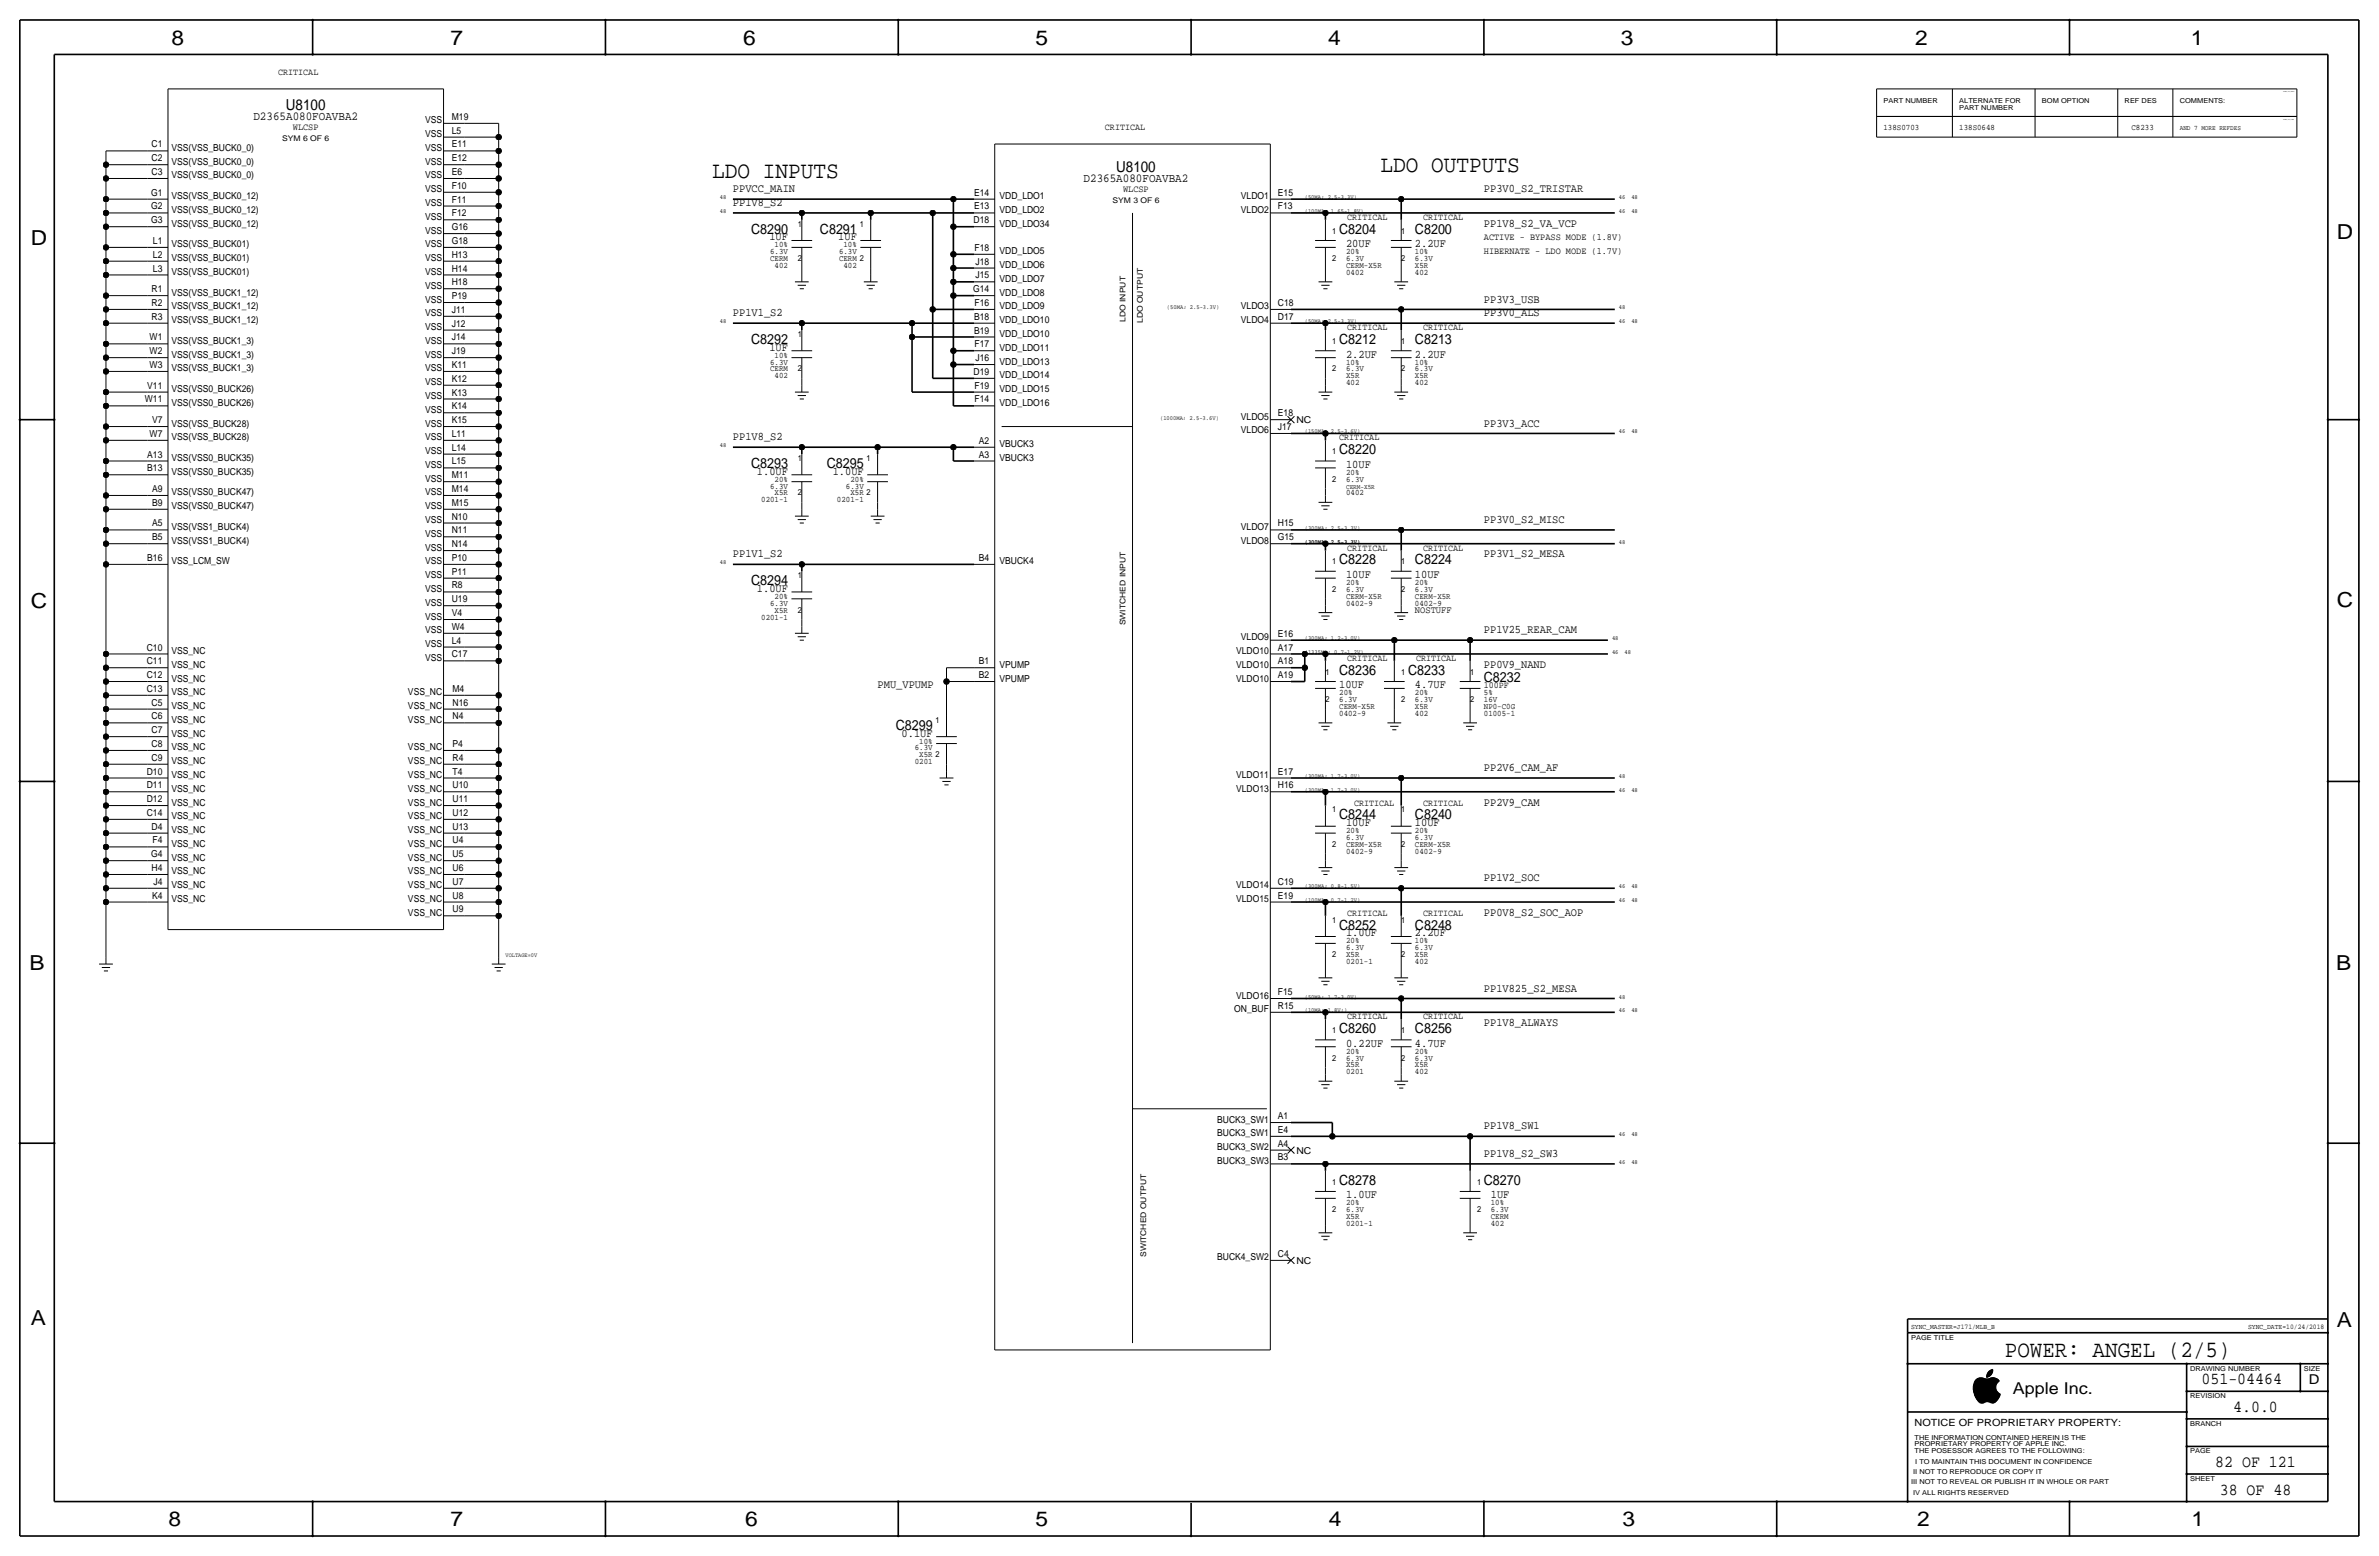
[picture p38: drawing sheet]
<svg xmlns="http://www.w3.org/2000/svg" width="877mm" height="574mm" viewBox="0 0 877 574" stroke-linecap="round" stroke-linejoin="round" font-family="sans-serif">
<defs><g id="words">
<g font-size="8.7">
<text x="262.6" y="65.8">LDO INPUTS</text>
<text x="509" y="63.2">LDO OUTPUTS</text>
</g>
<text font-size="8.6" x="739.1" y="500.1">POWER: ANGEL (2/5)</text>
<g font-size="7.6">
<text x="63.2" y="16.5">8</text>
<text x="166.1" y="16.5">7</text>
<text x="274" y="16.5">6</text>
<text x="381.7" y="16.5">5</text>
<text x="489.7" y="16.5">4</text>
<text x="597.6" y="16.5">3</text>
<text x="706.1" y="16.5">2</text>
<text x="807.7" y="16.5">1</text>
<text x="861.5" y="88.1">D</text>
<text x="11.4" y="90.4">D</text>
<text x="11.4" y="224.3">C</text>
<text x="861.5" y="223.8">C</text>
<text x="10.9" y="357.6">B</text>
<text x="861.3" y="357.4">B</text>
<text x="11.4" y="488.4">A</text>
<text x="861.5" y="489.2">A</text>
<text x="62.2" y="562.6">8</text>
<text x="166.1" y="562.6">7</text>
<text x="274.8" y="562.6">6</text>
<text x="381.7" y="562.6">5</text>
<text x="489.9" y="562.6">4</text>
<text x="598.1" y="562.6">3</text>
<text x="706.8" y="562.6">2</text>
<text x="807.9" y="562.6">1</text>
</g>
<g font-size="6.2">
<text x="811.6" y="510.3">051-04464</text>
<text x="823.3" y="520.4">4.0.0</text>
<text x="816.7" y="540.8">82 OF 121</text>
<text x="818.3" y="550.9">38 OF 48</text>
</g>
<text font-size="6" x="742.1" y="513.9">Apple Inc.</text>
<g font-size="5.6">
<text x="105.4" y="40.4">U8100</text>
<text x="411.5" y="63.2">U8100</text>
</g>
<g font-size="5.2">
<text x="276.9" y="86.1">C8290</text>
<text x="302.3" y="86.1">C8291</text>
<text x="493.7" y="86.1">C8204</text>
<text x="521.7" y="86.1">C8200</text>
<text x="276.9" y="126.7">C8292</text>
<text x="493.7" y="126.7">C8212</text>
<text x="521.7" y="126.7">C8213</text>
<text x="493.7" y="167.4">C8220</text>
<text x="276.9" y="172.5">C8293</text>
<text x="304.8" y="172.5">C8295</text>
<text x="493.7" y="208">C8228</text>
<text x="521.7" y="208">C8224</text>
<text x="276.9" y="215.6">C8294</text>
<text x="493.7" y="248.7">C8236</text>
<text x="519.1" y="248.7">C8233</text>
<text x="547.1" y="251.2">C8232</text>
<text x="330.2" y="269">C8299</text>
<text x="493.7" y="302">C8244</text>
<text x="521.7" y="302">C8240</text>
<text x="493.7" y="342.6">C8252</text>
<text x="521.7" y="342.6">C8248</text>
<text x="493.7" y="380.7">C8260</text>
<text x="521.7" y="380.7">C8256</text>
<text x="493.7" y="436.6">C8278</text>
<text x="547.1" y="436.6">C8270</text>
</g>
<text font-size="5" x="851.2" y="510.3">D</text>
<g font-size="4.5">
<text x="93.4" y="44.2">D2365A080FOAVBA2</text>
<text x="399.5" y="67.1">D2365A080FOAVBA2</text>
</g>
<g font-size="4.3">
<text x="270.2" y="70.9">PPVCC_MAIN</text>
<text x="547.1" y="70.9">PP3V0_S2_TRISTAR</text>
<text x="270.2" y="75.9">PP1V8_S2</text>
<text x="547.1" y="83.6">PP1V8_S2_VA_VCP</text>
<text x="283.6" y="88.6">1UF</text>
<text x="309" y="88.6">1UF</text>
<text x="496.3" y="91.2">20UF</text>
<text x="521.7" y="91.2">2.2UF</text>
<text x="547.1" y="111.5">PP3V3_USB</text>
<text x="270.2" y="116.6">PP1V1_S2</text>
<text x="547.1" y="116.6">PP3V0_ALS</text>
<text x="283.6" y="129.3">1UF</text>
<text x="496.3" y="131.8">2.2UF</text>
<text x="521.7" y="131.8">2.2UF</text>
<text x="547.1" y="157.2">PP3V3_ACC</text>
<text x="270.2" y="162.3">PP1V8_S2</text>
<text x="496.3" y="172.5">10UF</text>
<text x="279.1" y="175">1.0UF</text>
<text x="307" y="175">1.0UF</text>
<text x="547.1" y="192.8">PP3V0_S2_MISC</text>
<text x="270.2" y="205.5">PP1V1_S2</text>
<text x="547.1" y="205.5">PP3V1_S2_MESA</text>
<text x="496.3" y="213.1">10UF</text>
<text x="521.7" y="213.1">10UF</text>
<text x="279.1" y="218.2">1.0UF</text>
<text x="547.1" y="233.4">PP1V25_REAR_CAM</text>
<text x="547.1" y="246.1">PP0V9_NAND</text>
<text x="323.5" y="253.7">PMU_VPUMP</text>
<text x="493.7" y="253.7">10UF</text>
<text x="521.7" y="253.7">4.7UF</text>
<text x="332.4" y="271.5">0.1UF</text>
<text x="547.1" y="284.2">PP2V6_CAM_AF</text>
<text x="547.1" y="296.9">PP2V9_CAM</text>
<text x="496.3" y="304.5">10UF</text>
<text x="521.7" y="304.5">10UF</text>
<text x="547.1" y="324.9">PP1V2_SOC</text>
<text x="547.1" y="337.6">PP0V8_S2_SOC_AOP</text>
<text x="496.3" y="345.2">1.0UF</text>
<text x="521.7" y="345.2">2.2UF</text>
<text x="547.1" y="365.5">PP1V825_S2_MESA</text>
<text x="547.1" y="378.2">PP1V8_ALWAYS</text>
<text x="496.3" y="385.8">0.22UF</text>
<text x="521.7" y="385.8">4.7UF</text>
<text x="547.1" y="416.3">PP1V8_SW1</text>
<text x="547.1" y="426.5">PP1V8_S2_SW3</text>
<text x="496.3" y="441.7">1.0UF</text>
<text x="549.6" y="441.7">1UF</text>
</g>
<text font-size="3.7" x="705.8" y="525.5">NOTICE OF PROPRIETARY PROPERTY:</text>
<text font-size="3.6" x="521.7" y="225.8">NOSTUFF</text>
<g font-size="3.5">
<text x="102.6" y="27.7">CRITICAL</text>
<text x="156.7" y="45.5">VSS</text>
<text x="166.6" y="44.2">M19</text>
<text x="108" y="48">WLCSP</text>
<text x="156.7" y="50.5">VSS</text>
<text x="166.6" y="49.3">L5</text>
<text x="407.4" y="48">CRITICAL</text>
<text x="55.9" y="59.4">C2</text>
<text x="55.9" y="54.4">C1</text>
<text x="63.2" y="55.6">VSS(VSS_BUCK0_0)</text>
<text x="156.7" y="55.6">VSS</text>
<text x="166.6" y="59.4">E12</text>
<text x="166.6" y="54.4">E11</text>
<text x="55.9" y="64.5">C3</text>
<text x="63.2" y="60.7">VSS(VSS_BUCK0_0)</text>
<text x="63.2" y="65.8">VSS(VSS_BUCK0_0)</text>
<text x="156.7" y="65.8">VSS</text>
<text x="156.7" y="60.7">VSS</text>
<text x="166.6" y="64.5">E6</text>
<text x="156.7" y="70.9">VSS</text>
<text x="166.6" y="69.6">F10</text>
<text x="414.1" y="70.9">WLCSP</text>
<text x="55.7" y="77.2">G2</text>
<text x="55.7" y="72.1">G1</text>
<text x="63.2" y="73.4">VSS(VSS_BUCK0_12)</text>
<text x="156.7" y="75.9">VSS</text>
<text x="166.6" y="74.7">F11</text>
<text x="359.1" y="77.2">E13</text>
<text x="359.1" y="72.1">E14</text>
<text x="368.5" y="73.4">VDD_LDO1</text>
<text x="457.5" y="73.4">VLDO1</text>
<text x="471.1" y="77.2">F13</text>
<text x="471.1" y="72.1">E15</text>
<text x="55.7" y="82.3">G3</text>
<text x="63.2" y="78.5">VSS(VSS_BUCK0_12)</text>
<text x="63.2" y="83.6">VSS(VSS_BUCK0_12)</text>
<text x="156.7" y="81">VSS</text>
<text x="166.6" y="79.8">F12</text>
<text x="358.9" y="82.3">D18</text>
<text x="368.5" y="83.6">VDD_LDO34</text>
<text x="368.5" y="78.5">VDD_LDO2</text>
<text x="457.5" y="78.5">VLDO2</text>
<text x="496.7" y="81">CRITICAL</text>
<text x="524.6" y="81">CRITICAL</text>
<text x="56.4" y="89.9">L1</text>
<text x="156.7" y="86.1">VSS</text>
<text x="166.6" y="89.9">G18</text>
<text x="166.6" y="84.8">G16</text>
<text x="547.1" y="88.6">ACTIVE - BYPASS MODE (1.8V)</text>
<text x="56.4" y="95">L2</text>
<text x="63.2" y="91.2">VSS(VSS_BUCK01)</text>
<text x="156.7" y="91.2">VSS</text>
<text x="166.6" y="95">H13</text>
<text x="359.3" y="92.5">F18</text>
<text x="368.5" y="93.7">VDD_LDO5</text>
<text x="547.1" y="93.7">HIBERNATE - LDO MODE (1.7V)</text>
<text x="56.4" y="100.1">L3</text>
<text x="63.2" y="101.3">VSS(VSS_BUCK01)</text>
<text x="63.2" y="96.3">VSS(VSS_BUCK01)</text>
<text x="156.7" y="101.3">VSS</text>
<text x="156.7" y="96.3">VSS</text>
<text x="166.6" y="100.1">H14</text>
<text x="359.6" y="97.5">J18</text>
<text x="368.5" y="98.8">VDD_LDO6</text>
<text x="55.9" y="107.7">R1</text>
<text x="156.7" y="106.4">VSS</text>
<text x="166.6" y="105.2">H18</text>
<text x="358.7" y="107.7">G14</text>
<text x="359.6" y="102.6">J15</text>
<text x="368.5" y="103.9">VDD_LDO7</text>
<text x="55.9" y="112.8">R2</text>
<text x="63.2" y="109">VSS(VSS_BUCK1_12)</text>
<text x="156.7" y="111.5">VSS</text>
<text x="166.6" y="110.2">P19</text>
<text x="359.3" y="112.8">F16</text>
<text x="368.5" y="109">VDD_LDO8</text>
<text x="471.1" y="112.8">C18</text>
<text x="55.9" y="117.9">R3</text>
<text x="63.2" y="119.1">VSS(VSS_BUCK1_12)</text>
<text x="63.2" y="114">VSS(VSS_BUCK1_12)</text>
<text x="156.7" y="116.6">VSS</text>
<text x="166.6" y="115.3">J11</text>
<text x="359.1" y="117.9">B18</text>
<text x="368.5" y="119.1">VDD_LDO10</text>
<text x="368.5" y="114">VDD_LDO9</text>
<text x="457.5" y="119.1">VLDO4</text>
<text x="457.5" y="114">VLDO3</text>
<text x="471.1" y="117.9">D17</text>
<text x="55.2" y="125.5">W1</text>
<text x="156.7" y="121.7">VSS</text>
<text x="166.6" y="125.5">J14</text>
<text x="166.6" y="120.4">J12</text>
<text x="359.1" y="122.9">B19</text>
<text x="368.5" y="124.2">VDD_LDO10</text>
<text x="496.7" y="121.7">CRITICAL</text>
<text x="524.6" y="121.7">CRITICAL</text>
<text x="55.2" y="130.6">W2</text>
<text x="63.2" y="131.8">VSS(VSS_BUCK1_3)</text>
<text x="63.2" y="126.7">VSS(VSS_BUCK1_3)</text>
<text x="156.7" y="126.7">VSS</text>
<text x="156.7" y="131.8">VSS</text>
<text x="166.6" y="130.6">J19</text>
<text x="359.3" y="128">F17</text>
<text x="368.5" y="129.3">VDD_LDO11</text>
<text x="55.2" y="135.6">W3</text>
<text x="63.2" y="136.9">VSS(VSS_BUCK1_3)</text>
<text x="156.7" y="136.9">VSS</text>
<text x="166.6" y="135.6">K11</text>
<text x="359.6" y="133.1">J16</text>
<text x="368.5" y="134.4">VDD_LDO13</text>
<text x="54.3" y="143.3">V11</text>
<text x="156.7" y="142">VSS</text>
<text x="166.6" y="140.7">K12</text>
<text x="358.9" y="138.2">D19</text>
<text x="359.3" y="143.3">F19</text>
<text x="368.5" y="139.4">VDD_LDO14</text>
<text x="53.4" y="148.3">W11</text>
<text x="63.2" y="149.6">VSS(VSS0_BUCK26)</text>
<text x="63.2" y="144.5">VSS(VSS0_BUCK26)</text>
<text x="156.7" y="147.1">VSS</text>
<text x="166.6" y="145.8">K13</text>
<text x="359.3" y="148.3">F14</text>
<text x="368.5" y="149.6">VDD_LDO16</text>
<text x="368.5" y="144.5">VDD_LDO15</text>
<text x="56" y="156">V7</text>
<text x="156.7" y="152.1">VSS</text>
<text x="166.6" y="156">K15</text>
<text x="166.6" y="150.9">K14</text>
<text x="457.5" y="154.7">VLDO5</text>
<text x="471.1" y="153.4">E18</text>
<text x="478" y="156">NC</text>
<text x="55.2" y="161">W7</text>
<text x="63.2" y="157.2">VSS(VSS_BUCK28)</text>
<text x="156.7" y="157.2">VSS</text>
<text x="166.6" y="161">L11</text>
<text x="457.5" y="159.8">VLDO6</text>
<text x="471.1" y="158.5">J17</text>
<text x="63.2" y="162.3">VSS(VSS_BUCK28)</text>
<text x="156.7" y="167.4">VSS</text>
<text x="156.7" y="162.3">VSS</text>
<text x="166.6" y="166.1">L14</text>
<text x="360.8" y="163.6">A2</text>
<text x="368.5" y="164.8">VBUCK3</text>
<text x="493.7" y="162.3">CRITICAL</text>
<text x="54.3" y="173.7">B13</text>
<text x="54.3" y="168.7">A13</text>
<text x="63.2" y="169.9">VSS(VSS0_BUCK35)</text>
<text x="156.7" y="172.5">VSS</text>
<text x="166.6" y="171.2">L15</text>
<text x="360.8" y="168.7">A3</text>
<text x="368.5" y="169.9">VBUCK3</text>
<text x="63.2" y="175">VSS(VSS0_BUCK35)</text>
<text x="156.7" y="177.5">VSS</text>
<text x="166.6" y="176.3">M11</text>
<text x="56" y="181.4">A9</text>
<text x="63.2" y="182.6">VSS(VSS0_BUCK47)</text>
<text x="156.7" y="182.6">VSS</text>
<text x="166.6" y="181.4">M14</text>
<text x="56" y="186.4">B9</text>
<text x="63.2" y="187.7">VSS(VSS0_BUCK47)</text>
<text x="156.7" y="187.7">VSS</text>
<text x="166.6" y="191.5">N10</text>
<text x="166.6" y="186.4">M15</text>
<text x="56" y="194.1">A5</text>
<text x="63.2" y="195.3">VSS(VSS1_BUCK4)</text>
<text x="156.7" y="197.9">VSS</text>
<text x="156.7" y="192.8">VSS</text>
<text x="166.6" y="196.6">N11</text>
<text x="457.5" y="195.3">VLDO7</text>
<text x="471.1" y="194.1">H15</text>
<text x="56" y="199.1">B5</text>
<text x="63.2" y="200.4">VSS(VSS1_BUCK4)</text>
<text x="156.7" y="202.9">VSS</text>
<text x="166.6" y="201.7">N14</text>
<text x="457.5" y="200.4">VLDO8</text>
<text x="471.1" y="199.1">G15</text>
<text x="496.7" y="202.9">CRITICAL</text>
<text x="524.6" y="202.9">CRITICAL</text>
<text x="54.3" y="206.8">B16</text>
<text x="63.2" y="208">VSS_LCM_SW</text>
<text x="156.7" y="208">VSS</text>
<text x="166.6" y="206.8">P10</text>
<text x="360.8" y="206.8">B4</text>
<text x="368.5" y="208">VBUCK4</text>
<text x="156.7" y="213.1">VSS</text>
<text x="166.6" y="211.8">P11</text>
<text x="156.7" y="218.2">VSS</text>
<text x="166.6" y="222">U19</text>
<text x="166.6" y="216.9">R8</text>
<text x="156.7" y="223.3">VSS</text>
<text x="166.6" y="227.1">V4</text>
<text x="156.7" y="233.4">VSS</text>
<text x="156.7" y="228.3">VSS</text>
<text x="166.6" y="232.2">W4</text>
<text x="54.1" y="239.8">C10</text>
<text x="156.7" y="238.5">VSS</text>
<text x="166.6" y="237.2">L4</text>
<text x="457.5" y="236">VLDO9</text>
<text x="471.1" y="239.8">A17</text>
<text x="471.1" y="234.7">E16</text>
<text x="54.1" y="244.9">C11</text>
<text x="63.2" y="241">VSS_NC</text>
<text x="156.7" y="243.6">VSS</text>
<text x="166.6" y="242.3">C17</text>
<text x="360.8" y="244.9">B1</text>
<text x="455.7" y="241">VLDO10</text>
<text x="471.1" y="244.9">A18</text>
<text x="496.7" y="243.6">CRITICAL</text>
<text x="522.1" y="243.6">CRITICAL</text>
<text x="54.1" y="249.9">C12</text>
<text x="63.2" y="246.1">VSS_NC</text>
<text x="63.2" y="251.2">VSS_NC</text>
<text x="360.8" y="249.9">B2</text>
<text x="368.5" y="246.1">VPUMP</text>
<text x="368.5" y="251.2">VPUMP</text>
<text x="455.7" y="251.2">VLDO10</text>
<text x="455.7" y="246.1">VLDO10</text>
<text x="471.1" y="249.9">A19</text>
<text x="54.1" y="255">C13</text>
<text x="63.2" y="256.3">VSS_NC</text>
<text x="150.4" y="256.3">VSS_NC</text>
<text x="166.8" y="255">M4</text>
<text x="547.1" y="253.7">100PF</text>
<text x="55.9" y="260.1">C5</text>
<text x="63.2" y="261.4">VSS_NC</text>
<text x="150.4" y="261.4">VSS_NC</text>
<text x="166.8" y="260.1">N16</text>
<text x="55.9" y="265.2">C6</text>
<text x="63.2" y="266.4">VSS_NC</text>
<text x="150.4" y="266.4">VSS_NC</text>
<text x="166.8" y="265.2">N4</text>
<text x="55.9" y="275.3">C8</text>
<text x="55.9" y="270.3">C7</text>
<text x="63.2" y="271.5">VSS_NC</text>
<text x="166.8" y="275.3">P4</text>
<text x="55.9" y="280.4">C9</text>
<text x="63.2" y="281.7">VSS_NC</text>
<text x="63.2" y="276.6">VSS_NC</text>
<text x="150.4" y="281.7">VSS_NC</text>
<text x="150.4" y="276.6">VSS_NC</text>
<text x="166.8" y="280.4">R4</text>
<text x="54.1" y="285.5">D10</text>
<text x="63.2" y="286.8">VSS_NC</text>
<text x="150.4" y="286.8">VSS_NC</text>
<text x="166.8" y="285.5">T4</text>
<text x="455.7" y="286.8">VLDO11</text>
<text x="471.1" y="285.5">E17</text>
<text x="54.1" y="290.6">D11</text>
<text x="63.2" y="291.8">VSS_NC</text>
<text x="150.4" y="291.8">VSS_NC</text>
<text x="166.8" y="290.6">U10</text>
<text x="455.7" y="291.8">VLDO13</text>
<text x="471.1" y="290.6">H16</text>
<text x="54.1" y="295.7">D12</text>
<text x="63.2" y="296.9">VSS_NC</text>
<text x="150.4" y="296.9">VSS_NC</text>
<text x="166.8" y="295.7">U11</text>
<text x="499.2" y="296.9">CRITICAL</text>
<text x="524.6" y="296.9">CRITICAL</text>
<text x="54.1" y="300.7">C14</text>
<text x="55.9" y="305.8">D4</text>
<text x="63.2" y="302">VSS_NC</text>
<text x="150.4" y="302">VSS_NC</text>
<text x="166.8" y="305.8">U13</text>
<text x="166.8" y="300.7">U12</text>
<text x="56.2" y="310.9">F4</text>
<text x="63.2" y="307.1">VSS_NC</text>
<text x="150.4" y="307.1">VSS_NC</text>
<text x="166.8" y="310.9">U4</text>
<text x="55.7" y="316">G4</text>
<text x="63.2" y="312.2">VSS_NC</text>
<text x="63.2" y="317.2">VSS_NC</text>
<text x="150.4" y="317.2">VSS_NC</text>
<text x="150.4" y="312.2">VSS_NC</text>
<text x="166.8" y="316">U5</text>
<text x="55.9" y="321.1">H4</text>
<text x="63.2" y="322.3">VSS_NC</text>
<text x="150.4" y="322.3">VSS_NC</text>
<text x="166.8" y="321.1">U6</text>
<text x="56.6" y="326.1">J4</text>
<text x="63.2" y="327.4">VSS_NC</text>
<text x="150.4" y="327.4">VSS_NC</text>
<text x="166.8" y="326.1">U7</text>
<text x="455.7" y="327.4">VLDO14</text>
<text x="471.1" y="326.1">C19</text>
<text x="56" y="331.2">K4</text>
<text x="63.2" y="332.5">VSS_NC</text>
<text x="150.4" y="332.5">VSS_NC</text>
<text x="166.8" y="331.2">U8</text>
<text x="455.7" y="332.5">VLDO15</text>
<text x="471.1" y="331.2">E19</text>
<text x="150.4" y="337.6">VSS_NC</text>
<text x="166.8" y="336.3">U9</text>
<text x="496.7" y="337.6">CRITICAL</text>
<text x="524.6" y="337.6">CRITICAL</text>
<text x="455.7" y="368">VLDO16</text>
<text x="471.1" y="366.8">F15</text>
<text x="471.1" y="371.9">R15</text>
<text x="455" y="373.1">ON_BUF</text>
<text x="496.7" y="375.7">CRITICAL</text>
<text x="524.6" y="375.7">CRITICAL</text>
<text x="448.7" y="413.8">BUCK3_SW1</text>
<text x="471.1" y="412.5">A1</text>
<text x="448.7" y="418.8">BUCK3_SW1</text>
<text x="471.1" y="417.6">E4</text>
<text x="448.7" y="423.9">BUCK3_SW2</text>
<text x="471.1" y="422.7">A4</text>
<text x="478" y="425.2">NC</text>
<text x="448.7" y="429">BUCK3_SW3</text>
<text x="471.1" y="427.7">B3</text>
<text x="448.7" y="464.6">BUCK4_SW2</text>
<text x="471.1" y="463.3">C4</text>
<text x="478" y="465.8">NC</text>
</g>
<g font-size="3.1">
<text x="694.4" y="48">138S0703</text>
<text x="722.3" y="48">138S0648</text>
<text x="785.8" y="48">C8233</text>
<text x="294.1" y="83.6">1</text>
<text x="316.9" y="83.6">1</text>
<text x="491.2" y="86.1">1</text>
<text x="516.6" y="86.1">1</text>
<text x="283.9" y="93.7">6.3V</text>
<text x="285.6" y="91.2">10%</text>
<text x="309.3" y="93.7">6.3V</text>
<text x="311" y="91.2">10%</text>
<text x="496.3" y="93.7">20%</text>
<text x="521.7" y="93.7">10%</text>
<text x="283.9" y="96.3">CERM</text>
<text x="285.6" y="98.8">402</text>
<text x="294.1" y="96.3">2</text>
<text x="309.3" y="96.3">CERM 2</text>
<text x="311" y="98.8">402</text>
<text x="491.2" y="96.3">2</text>
<text x="496.3" y="101.3">0402</text>
<text x="496.3" y="96.3">6.3V</text>
<text x="496.3" y="98.8">CERM-X5R</text>
<text x="516.6" y="96.3">2</text>
<text x="521.7" y="98.8">X5R</text>
<text x="521.7" y="96.3">6.3V</text>
<text x="521.7" y="101.3">402</text>
<text x="294.1" y="124.2">1</text>
<text x="285.6" y="131.8">10%</text>
<text x="491.2" y="126.7">1</text>
<text x="516.6" y="126.7">1</text>
<text x="283.9" y="134.4">6.3V</text>
<text x="283.9" y="136.9">CERM</text>
<text x="294.1" y="136.9">2</text>
<text x="491.2" y="136.9">2</text>
<text x="496.3" y="136.9">6.3V</text>
<text x="496.3" y="134.4">10%</text>
<text x="516.6" y="136.9">2</text>
<text x="521.7" y="136.9">6.3V</text>
<text x="521.7" y="134.4">10%</text>
<text x="285.6" y="139.4">402</text>
<text x="496.3" y="139.4">X5R</text>
<text x="496.3" y="142">402</text>
<text x="521.7" y="142">402</text>
<text x="521.7" y="139.4">X5R</text>
<text x="491.2" y="167.4">1</text>
<text x="294.1" y="169.9">1</text>
<text x="319.5" y="169.9">1</text>
<text x="285.6" y="177.5">20%</text>
<text x="313.5" y="177.5">20%</text>
<text x="491.2" y="177.5">2</text>
<text x="496.3" y="177.5">6.3V</text>
<text x="496.3" y="175">20%</text>
<text x="280.6" y="185.2">0201-1</text>
<text x="283.9" y="180.1">6.3V</text>
<text x="285.6" y="182.6">X5R</text>
<text x="294.1" y="182.6">2</text>
<text x="308.6" y="185.2">0201-1</text>
<text x="311.9" y="180.1">6.3V</text>
<text x="313.5" y="182.6">X5R 2</text>
<text x="496.3" y="182.6">0402</text>
<text x="491.2" y="208">1</text>
<text x="516.6" y="208">1</text>
<text x="294.1" y="213.1">1</text>
<text x="496.3" y="215.6">20%</text>
<text x="521.7" y="215.6">20%</text>
<text x="285.6" y="220.7">20%</text>
<text x="491.2" y="218.2">2</text>
<text x="496.3" y="218.2">6.3V</text>
<text x="496.3" y="220.7">CERM-X5R</text>
<text x="516.6" y="218.2">2</text>
<text x="521.7" y="220.7">CERM-X5R</text>
<text x="521.7" y="218.2">6.3V</text>
<text x="283.9" y="223.3">6.3V</text>
<text x="285.6" y="225.8">X5R</text>
<text x="294.1" y="225.8">2</text>
<text x="496.3" y="223.3">0402-9</text>
<text x="521.7" y="223.3">0402-9</text>
<text x="280.6" y="228.3">0201-1</text>
<text x="488.6" y="248.7">1</text>
<text x="516.6" y="248.7">1</text>
<text x="542" y="248.7">1</text>
<text x="493.7" y="256.3">20%</text>
<text x="521.7" y="256.3">20%</text>
<text x="547.1" y="256.3">5%</text>
<text x="488.6" y="258.8">2</text>
<text x="493.7" y="258.8">6.3V</text>
<text x="493.7" y="263.9">0402-9</text>
<text x="493.7" y="261.4">CERM-X5R</text>
<text x="516.6" y="258.8">2</text>
<text x="521.7" y="263.9">402</text>
<text x="521.7" y="258.8">6.3V</text>
<text x="521.7" y="261.4">X5R</text>
<text x="542" y="258.8">2</text>
<text x="547.1" y="258.8">16V</text>
<text x="547.1" y="261.4">NP0-C0G</text>
<text x="547.1" y="263.9">01005-1</text>
<text x="344.9" y="266.4">1</text>
<text x="338.9" y="274.1">10%</text>
<text x="337.3" y="281.7">0201</text>
<text x="337.3" y="276.6">6.3V</text>
<text x="338.9" y="279.1">X5R 2</text>
<text x="491.2" y="299.5">1</text>
<text x="516.6" y="299.5">1</text>
<text x="496.3" y="309.6">6.3V</text>
<text x="496.3" y="307.1">20%</text>
<text x="521.7" y="309.6">6.3V</text>
<text x="521.7" y="307.1">20%</text>
<text x="491.2" y="312.2">2</text>
<text x="496.3" y="314.7">0402-9</text>
<text x="496.3" y="312.2">CERM-X5R</text>
<text x="516.6" y="312.2">2</text>
<text x="521.7" y="314.7">0402-9</text>
<text x="521.7" y="312.2">CERM-X5R</text>
<text x="491.2" y="340.1">1</text>
<text x="516.6" y="340.1">1</text>
<text x="496.3" y="347.7">20%</text>
<text x="521.7" y="347.7">10%</text>
<text x="491.2" y="352.8">2</text>
<text x="496.3" y="352.8">X5R</text>
<text x="496.3" y="350.3">6.3V</text>
<text x="516.6" y="352.8">2</text>
<text x="521.7" y="352.8">X5R</text>
<text x="521.7" y="350.3">6.3V</text>
<text x="496.3" y="355.3">0201-1</text>
<text x="521.7" y="355.3">402</text>
<text x="491.2" y="380.7">1</text>
<text x="516.6" y="380.7">1</text>
<text x="496.3" y="388.4">20%</text>
<text x="521.7" y="388.4">20%</text>
<text x="491.2" y="390.9">2</text>
<text x="496.3" y="396">0201</text>
<text x="496.3" y="390.9">6.3V</text>
<text x="496.3" y="393.4">X5R</text>
<text x="516.6" y="390.9">2</text>
<text x="521.7" y="396">402</text>
<text x="521.7" y="390.9">6.3V</text>
<text x="521.7" y="393.4">X5R</text>
<text x="491.2" y="436.6">1</text>
<text x="544.5" y="436.6">1</text>
<text x="491.2" y="446.8">2</text>
<text x="496.3" y="446.8">6.3V</text>
<text x="496.3" y="444.2">20%</text>
<text x="496.3" y="449.3">X5R</text>
<text x="544.5" y="446.8">2</text>
<text x="549.6" y="446.8">6.3V</text>
<text x="549.6" y="449.3">CERM</text>
<text x="549.6" y="444.2">10%</text>
<text x="496.3" y="451.9">0201-1</text>
<text x="549.6" y="451.9">402</text>
</g>
<g font-size="2.9">
<text x="104.1" y="51.8">SYM 6 OF 6</text>
<text x="410.1" y="74.7">SYM 3 OF 6</text>
<text x="415" y="118.6" transform="rotate(-90 415 118.6)">LDO INPUT</text>
<text x="421.3" y="119.1" transform="rotate(-90 421.3 119.1)">LDO OUTPUT</text>
<text x="415" y="230.5" transform="rotate(-90 415 230.5)">SWITCHED INPUT</text>
<text x="422.6" y="463.4" transform="rotate(-90 422.6 463.4)">SWITCHED OUTPUT</text>
</g>
<g font-size="2.6">
<text x="704.5" y="490">SYNC_MASTER=J171/MLB_B</text>
<text x="828.8" y="490">SYNC_DATE=10/24/2018</text>
</g>
<g font-size="2.5">
<text x="694.4" y="37.8">PART NUMBER</text>
<text x="722.3" y="37.8">ALTERNATE FOR</text>
<text x="722.3" y="40.4">PART NUMBER</text>
<text x="752.8" y="37.8">BOM OPTION</text>
<text x="783.3" y="37.8">REF DES</text>
<text x="803.6" y="37.8">COMMENTS:</text>
<text x="803.6" y="48">AND 7 MORE REFDES</text>
<text x="496.3" y="180.1">CERM-X5R</text>
<text x="704.5" y="493.8">PAGE TITLE</text>
<text x="807.4" y="505.2">DRAWING NUMBER</text>
<text x="849.3" y="505.2">SIZE</text>
<text x="807.4" y="515.4">REVISION</text>
<text x="807.4" y="525.5">BRANCH</text>
<text x="705.8" y="533.1">PROPRIETARY PROPERTY OF APPLE INC.</text>
<text x="705.8" y="530.6">THE INFORMATION CONTAINED HEREIN IS THE</text>
<text x="705.8" y="535.7">THE POSESSOR AGREES TO THE FOLLOWING:</text>
<text x="706.1" y="539.5">I TO MAINTAIN THIS DOCUMENT IN CONFIDENCE</text>
<text x="807.4" y="535.7">PAGE</text>
<text x="705.3" y="543.3">II NOT TO REPRODUCE OR COPY IT</text>
<text x="807.4" y="545.8">SHEET</text>
<text x="704.5" y="547.1">III NOT TO REVEAL OR PUBLISH IT IN WHOLE OR PART</text>
<text x="705.3" y="550.9">IV ALL RIGHTS RESERVED</text>
</g>
<g font-size="2.3">
<text x="265.4" y="73.4">48</text>
<text x="481" y="73.4">(50MA; 2.5-3.3V)</text>
<text x="596.8" y="73.4">46</text>
<text x="601.4" y="73.4">48</text>
<text x="265.4" y="78.5">48</text>
<text x="481" y="78.5">(100MA; 1.65-1.8V)</text>
<text x="596.8" y="78.5">46</text>
<text x="601.4" y="78.5">48</text>
<text x="265.4" y="119.1">48</text>
<text x="430.2" y="114">(50MA; 2.5-3.3V)</text>
<text x="481" y="119.1">(50MA; 2.5-3.3V)</text>
<text x="596.8" y="114">48</text>
<text x="596.8" y="119.1">46</text>
<text x="601.4" y="119.1">48</text>
<text x="427.7" y="154.7">(1000MA; 2.5-3.6V)</text>
<text x="481" y="159.8">(150MA; 2.5-3.6V)</text>
<text x="596.8" y="159.8">46</text>
<text x="601.4" y="159.8">48</text>
<text x="265.4" y="164.8">48</text>
<text x="481" y="195.3">(300MA; 2.5-3.3V)</text>
<text x="481" y="200.4">(300MA; 2.5-3.3V)</text>
<text x="596.8" y="200.4">48</text>
<text x="265.4" y="208">48</text>
<text x="481" y="236">(300MA; 1.2-3.0V)</text>
<text x="594.3" y="236">48</text>
<text x="481" y="241">(1335MA; 0.7-1.2V)</text>
<text x="594.3" y="241">46</text>
<text x="598.9" y="241">48</text>
<text x="481" y="286.8">(300MA; 1.7-3.0V)</text>
<text x="596.8" y="286.8">48</text>
<text x="481" y="291.8">(300MA; 1.7-3.0V)</text>
<text x="596.8" y="291.8">46</text>
<text x="601.4" y="291.8">48</text>
<text x="481" y="327.4">(300MA; 0.8-1.5V)</text>
<text x="596.8" y="327.4">46</text>
<text x="601.4" y="327.4">48</text>
<text x="481" y="332.5">(100MA; 0.7-1.2V)</text>
<text x="596.8" y="332.5">46</text>
<text x="601.4" y="332.5">48</text>
<text x="481" y="368">(50MA; 1.7-3.0V)</text>
<text x="596.8" y="368">48</text>
<text x="481" y="373.1">(10MA; 1.8V;)</text>
<text x="596.8" y="373.1">46</text>
<text x="601.4" y="373.1">48</text>
<text x="596.8" y="418.8">46</text>
<text x="601.4" y="418.8">48</text>
<text x="596.8" y="429">46</text>
<text x="601.4" y="429">48</text>
</g>
<text font-size="2.2" x="186.4" y="352.8">VOLTAGE=0V</text>
<g font-size=".4">
<text x="841.7" y="34">TABLE_ALT_HEAD</text>
<text x="841.7" y="44.2">TABLE_ALT_ITEM</text>
</g>
</g></defs>
<g fill="none" stroke="#000" stroke-width=".6">
<path d="M7.3 7.4v558.8zM7.3 7.4h862.3zM115.3 7.4v12.7zM223.2 7.4v12.7zM331.2 7.4v12.7zM439.1 7.4v12.7zM547.1 7.4v12.7zM655 7.4v12.7zM763 7.4v12.7zM869.6 7.4v558.8zM20 20.1v533.4zM20 20.1h838.2z"/>
<path d="M858.2 20.1v533.4zM270.2 78.5h25.4zM270.2 73.4h81.3zM295.6 78.5h25.4zM295.6 78.5v2.5zM321 78.5h22.9zM321 78.5v2.5zM343.9 78.5v35.5zM343.9 78.5h15.2zM351.5 73.4v10.2zM351.5 73.4h7.6zM475.9 73.4h40.7z"/>
<path d="M475.9 78.5h12.7zM488.6 78.5h106.7zM488.6 78.5v2.5zM516.6 73.4h78.7zM516.6 73.4v7.6zM351.5 83.6v10.1zM351.5 83.6h7.6zM351.5 93.7v5.1zM351.5 93.7h7.6zM351.5 98.8v5.1zM351.5 98.8h7.6zM270.2 119.1h25.4z"/>
<path d="M295.6 119.1h40.6zM295.6 119.1v2.6zM336.2 119.1h22.9zM336.2 119.1v5.1zM343.9 114v25.4zM343.9 114h15.2zM351.5 103.9v5.1zM351.5 103.9h7.6zM351.5 109v20.3zM351.5 109h7.6zM475.9 119.1h12.7zM475.9 114h40.7z"/>
<path d="M488.6 119.1h106.7zM488.6 119.1v2.6zM516.6 114h78.7zM516.6 114v7.7zM336.2 124.2h22.9zM336.2 124.2v20.3zM343.9 139.4h15.2zM351.5 129.3v5.1zM351.5 129.3h7.6zM351.5 134.4v15.2zM351.5 134.4h7.6zM7.3 154.7h12.7z"/>
<path d="M336.2 144.5h22.9zM351.5 149.6h7.6zM475.9 159.8h12.7zM488.6 159.8h106.7zM488.6 159.8v2.5zM858.2 154.7h11.4zM270.2 164.8h25.4zM295.6 164.8h27.9zM295.6 164.8v2.6zM323.5 164.8h28zM323.5 164.8v2.6zM351.5 164.8h7.6z"/>
<path d="M351.5 164.8v5.1zM351.5 169.9h7.6zM475.9 195.3h40.7zM516.6 195.3h78.7zM516.6 195.3v7.6zM270.2 208h25.4zM295.6 208h63.5zM295.6 208v2.6zM475.9 200.4h12.7zM488.6 200.4h106.7zM488.6 200.4v2.5zM475.9 236h38.1z"/>
<path d="M514 236h28zM514 236v7.6zM542 236h50.8zM542 236v7.6zM475.9 246.1h5.1zM475.9 251.2h5.1zM475.9 241h5.1zM481 246.1v5.1zM481 241v5.1zM481 241h7.6zM488.6 241h104.2zM488.6 241v2.6z"/>
<path d="M7.3 288h12.7zM475.9 286.8h40.7zM475.9 291.8h12.7zM488.6 291.8h106.7zM488.6 291.8v5.1zM516.6 286.8h78.7zM516.6 286.8v10.1zM858.2 288h11.4zM475.9 332.5h12.7zM475.9 327.4h40.7zM488.6 332.5h106.7zM488.6 332.5v5.1z"/>
<path d="M516.6 327.4h78.7zM516.6 327.4v10.2zM475.9 368h40.7zM475.9 373.1h12.7zM488.6 373.1v2.6zM488.6 373.1h106.7zM516.6 368h78.7zM516.6 368v7.7zM475.9 418.8h15.3zM475.9 413.8h15.3zM491.2 413.8v5zM491.2 418.8h50.8z"/>
<path d="M542 418.8v12.7zM542 418.8h53.3zM7.3 421.4h12.7zM475.9 429h12.7zM488.6 429h106.7zM488.6 429v2.5zM858.2 421.4h11.4zM703.3 486.2v5zM703.3 486.2h154.9zM703.3 491.2h154.9zM703.3 491.2v62.3zM703.3 502.7h154.9z"/>
<path d="M806.1 502.7v50.8zM806.1 512.8h52.1zM848.1 502.7v10.1zM703.3 520.4h102.8zM806.1 533.1h52.1zM806.1 523h52.1zM20 553.5h838.2zM115.3 553.5v12.7zM223.2 553.5v12.7zM331.2 553.5v12.7zM439.1 554v12.2zM547.1 553.5v12.7z"/>
<path d="M655 553.5v12.7zM763 553.5v12.7zM806.1 543.3h52.1zM7.3 566.2h862.3z"/>
</g>
<g fill="none" stroke="#000" stroke-width=".37">
<path d="M61.9 32.8h101.6zM61.9 32.8v309.8zM163.5 32.8v309.8zM691.8 32.8v10.1zM691.8 32.8h155zM719.8 32.8v10.1zM750.3 32.8v10.1zM780.7 32.8v10.1zM801.1 32.8v10.1zM846.8 32.8v10.1zM39.1 55.6h15.2zM39.1 55.6v5.1z"/>
<path d="M54.3 55.6h7.6zM163.5 50.5h7.6zM163.5 55.6h7.6zM163.5 45.5h7.6zM171.1 50.5h12.7zM171.1 45.5h12.7zM171.1 55.6h12.7zM183.8 45.5v5zM183.8 50.5v5.1zM183.8 55.6v5.1zM366.7 53.1h101.6zM366.7 53.1v444.5z"/>
<path d="M468.3 53.1v444.5zM691.8 42.9v7.6zM691.8 42.9h155zM691.8 50.5h155zM719.8 42.9v7.6zM750.3 42.9v7.6zM780.7 42.9v7.6zM801.1 42.9v7.6zM846.8 42.9v7.6zM39.1 60.7h15.2zM39.1 60.7v5.1zM39.1 65.8h15.2z"/>
<path d="M39.1 65.8v7.6zM39.1 73.4h15.2zM39.1 73.4v5.1zM39.1 78.5h15.2zM39.1 78.5v5.1zM54.3 60.7h7.6zM54.3 73.4h7.6zM54.3 65.8h7.6zM54.3 78.5h7.6zM163.5 75.9h7.6zM163.5 70.9h7.6zM163.5 65.8h7.6z"/>
<path d="M163.5 60.7h7.6zM171.1 60.7h12.7zM171.1 65.8h12.7zM171.1 70.9h12.7zM171.1 75.9h12.7zM183.8 60.7v5.1zM183.8 65.8v5.1zM183.8 70.9v5zM183.8 75.9v5.1zM359.1 73.4h7.6zM359.1 78.5h7.6zM417.5 78.5v416.5z"/>
<path d="M468.3 78.5h7.6zM468.3 73.4h7.6zM39.1 83.6h15.2zM39.1 83.6v7.6zM39.1 91.2h15.2zM39.1 91.2v5.1zM39.1 96.3h15.2zM39.1 96.3v5zM54.3 91.2h7.6zM54.3 83.6h7.6zM54.3 96.3h7.6zM163.5 91.2h7.6z"/>
<path d="M163.5 96.3h7.6zM163.5 86.1h7.6zM163.5 81h7.6zM171.1 81h12.7zM171.1 86.1h12.7zM171.1 91.2h12.7zM171.1 96.3h12.7zM183.8 81v5.1zM183.8 86.1v5.1zM183.8 91.2v5.1zM183.8 96.3v5zM291.8 88.6h7.6z"/>
<path d="M291.8 91.2h7.6zM295.6 98.8v2.5zM295.6 81v7.6zM295.6 91.2v7.6zM317.2 88.6h7.6zM317.2 91.2h7.6zM321 98.8v2.5zM321 81v7.6zM321 91.2v7.6zM359.1 83.6h7.6zM359.1 93.7h7.6zM359.1 98.8h7.6z"/>
<path d="M484.8 88.6h7.7zM484.8 91.2h7.7zM488.6 98.8v2.5zM488.6 81v7.6zM488.6 91.2v7.6zM512.8 88.6h7.6zM512.8 91.2h7.6zM516.6 98.8v2.5zM516.6 81v7.6zM516.6 91.2v7.6zM39.1 101.3h15.2zM39.1 101.3v7.7z"/>
<path d="M39.1 109h15.2zM39.1 109v5zM39.1 114h15.2zM39.1 114v5.1zM39.1 119.1h15.2zM39.1 119.1v7.6zM54.3 109h7.6zM54.3 101.3h7.6zM54.3 119.1h7.6zM54.3 114h7.6zM163.5 116.6h7.6zM163.5 111.5h7.6z"/>
<path d="M163.5 106.4h7.6zM163.5 101.3h7.6zM171.1 101.3h12.7zM171.1 106.4h12.7zM171.1 111.5h12.7zM171.1 116.6h12.7zM183.8 101.3v5.1zM183.8 106.4v5.1zM183.8 111.5v5.1zM183.8 116.6v5.1zM293.1 103.9h5zM294.1 105.2h3z"/>
<path d="M294.8 106.4h1.6zM295.6 101.3v2.6zM318.5 103.9h5zM319.5 105.2h3zM320.2 106.4h1.6zM321 101.3v2.6zM359.1 119.1h7.6zM359.1 103.9h7.6zM359.1 109h7.6zM359.1 114h7.6zM468.3 119.1h7.6zM468.3 114h7.6z"/>
<path d="M486.1 103.9h5.1zM487.1 105.2h3.1zM487.9 106.4h1.5zM488.6 101.3v2.6zM514 103.9h5.1zM515.1 105.2h3zM515.8 106.4h1.5zM516.6 101.3v2.6zM39.1 126.7h15.2zM39.1 126.7v5.1zM39.1 131.8h15.2zM39.1 131.8v5.1z"/>
<path d="M39.1 136.9h15.2zM39.1 136.9v7.6zM54.3 136.9h7.6zM54.3 131.8h7.6zM54.3 126.7h7.6zM163.5 136.9h7.6zM163.5 126.7h7.6zM163.5 131.8h7.6zM163.5 121.7h7.6zM171.1 121.7h12.7zM171.1 126.7h12.7zM171.1 131.8h12.7z"/>
<path d="M171.1 136.9h12.7zM183.8 121.7v5zM183.8 126.7v5.1zM183.8 131.8v5.1zM183.8 136.9v5.1zM291.8 129.3h7.6zM291.8 131.8h7.6zM295.6 139.4v2.6zM295.6 121.7v7.6zM295.6 131.8v7.6zM359.1 124.2h7.6zM359.1 139.4h7.6z"/>
<path d="M359.1 129.3h7.6zM359.1 134.4h7.6zM484.8 129.3h7.7zM484.8 131.8h7.7zM488.6 139.4v2.6zM488.6 121.7v7.6zM488.6 131.8v7.6zM512.8 129.3h7.6zM512.8 131.8h7.6zM516.6 139.4v2.6zM516.6 121.7v7.6zM516.6 131.8v7.6z"/>
<path d="M39.1 144.5h15.2zM39.1 144.5v5.1zM39.1 149.6h15.2zM39.1 149.6v7.6zM39.1 157.2h15.2zM39.1 157.2v5.1zM54.3 149.6h7.6zM54.3 144.5h7.6zM54.3 157.2h7.6zM163.5 157.2h7.6zM163.5 152.1h7.6zM163.5 147.1h7.6z"/>
<path d="M163.5 142h7.6zM171.1 142h12.7zM171.1 147.1h12.7zM171.1 152.1h12.7zM171.1 157.2h12.7zM183.8 142v5.1zM183.8 147.1v5zM183.8 152.1v5.1zM183.8 157.2v5.1zM293.1 144.5h5zM294.1 145.8h3zM294.8 147.1h1.6z"/>
<path d="M295.6 142v2.5zM359.1 149.6h7.6zM359.1 144.5h7.6zM369.3 157.2h48.2zM468.3 159.8h7.6zM468.3 154.7h7.6zM474.7 153.4l2.5 2.6zM477.2 153.4l-2.5 2.6zM486.1 144.5h5.1zM487.1 145.8h3.1zM487.9 147.1h1.5zM488.6 142v2.5z"/>
<path d="M514 144.5h5.1zM515.1 145.8h3zM515.8 147.1h1.5zM516.6 142v2.5zM39.1 162.3h15.2zM39.1 162.3v7.6zM39.1 169.9h15.2zM39.1 169.9v5.1zM39.1 175h15.2zM39.1 175v7.6zM54.3 162.3h7.6zM54.3 169.9h7.6z"/>
<path d="M54.3 175h7.6zM163.5 177.5h7.6zM163.5 172.5h7.6zM163.5 167.4h7.6zM163.5 162.3h7.6zM171.1 162.3h12.7zM171.1 167.4h12.7zM171.1 172.5h12.7zM171.1 177.5h12.7zM183.8 162.3v5.1zM183.8 167.4v5.1zM183.8 172.5v5z"/>
<path d="M183.8 177.5v5.1zM291.8 175h7.6zM291.8 177.5h7.6zM295.6 167.4v7.6zM295.6 177.5v7.7zM319.7 175h7.7zM319.7 177.5h7.7zM323.5 167.4v7.6zM323.5 177.5v7.7zM359.1 169.9h7.6zM359.1 164.8h7.6zM484.8 169.9h7.7z"/>
<path d="M484.8 172.5h7.7zM488.6 162.3v7.6zM488.6 172.5v7.6zM39.1 182.6h15.2zM39.1 182.6v5.1zM39.1 187.7h15.2zM39.1 187.7v7.6zM39.1 195.3h15.2zM39.1 195.3v5.1zM54.3 187.7h7.6zM54.3 182.6h7.6zM54.3 195.3h7.6z"/>
<path d="M163.5 197.9h7.6zM163.5 192.8h7.6zM163.5 187.7h7.6zM163.5 182.6h7.6zM171.1 182.6h12.7zM171.1 187.7h12.7zM171.1 192.8h12.7zM171.1 197.9h12.7zM183.8 182.6v5.1zM183.8 187.7v5.1zM183.8 192.8v5.1zM183.8 197.9v5z"/>
<path d="M293.1 190.2h5zM294.1 191.5h3zM294.8 192.8h1.6zM295.6 185.2v2.5zM295.6 187.7v2.5zM321 190.2h5.1zM322 191.5h3.1zM322.8 192.8h1.5zM323.5 185.2v2.5zM323.5 187.7v2.5zM468.3 195.3h7.6zM486.1 185.2h5.1z"/>
<path d="M487.1 186.4h3.1zM487.9 187.7h1.5zM488.6 180.1v2.5zM488.6 182.6v2.6zM39.1 200.4h15.2zM39.1 200.4v7.6zM39.1 208h15.2zM39.1 208v33zM54.3 200.4h7.6zM54.3 208h7.6zM163.5 218.2h7.6zM163.5 208h7.6z"/>
<path d="M163.5 213.1h7.6zM163.5 202.9h7.6zM171.1 202.9h12.7zM171.1 208h12.7zM171.1 213.1h12.7zM171.1 218.2h12.7zM183.8 202.9v5.1zM183.8 208v5.1zM183.8 213.1v5.1zM183.8 218.2v5.1zM291.8 218.2h7.6zM295.6 210.6v7.6z"/>
<path d="M359.1 208h7.6zM468.3 200.4h7.6zM484.8 210.6h7.7zM484.8 213.1h7.7zM488.6 202.9v7.7zM488.6 213.1v7.6zM512.8 210.6h7.6zM512.8 213.1h7.6zM516.6 202.9v7.7zM516.6 213.1v7.6zM163.5 233.4h7.6zM163.5 228.3h7.6z"/>
<path d="M163.5 223.3h7.6zM163.5 238.5h7.6zM171.1 223.3h12.7zM171.1 228.3h12.7zM171.1 233.4h12.7zM171.1 238.5h12.7zM183.8 223.3v5zM183.8 228.3v5.1zM183.8 233.4v5.1zM183.8 238.5v5.1zM291.8 220.7h7.6zM293.1 233.4h5z"/>
<path d="M294.1 234.7h3zM294.8 236h1.6zM295.6 228.3v2.6zM295.6 220.7v7.6zM295.6 230.9v2.5zM468.3 236h7.6zM486.1 225.8h5.1zM487.1 227.1h3.1zM487.9 228.3h1.5zM488.6 220.7v2.6zM488.6 223.3v2.5zM514 225.8h5.1z"/>
<path d="M515.1 227.1h3zM515.8 228.3h1.5zM516.6 220.7v2.6zM516.6 223.3v2.5zM39.1 241h15.2zM39.1 241v5.1zM39.1 246.1h15.2zM39.1 246.1v5.1zM39.1 251.2h15.2zM39.1 251.2v5.1zM39.1 256.3h15.2zM39.1 256.3v5.1z"/>
<path d="M54.3 246.1h7.6zM54.3 251.2h7.6zM54.3 256.3h7.6zM54.3 241h7.6zM163.5 256.3h7.6zM163.5 243.6h7.6zM171.1 243.6h12.7zM171.1 256.3h12.7zM183.8 243.6v12.7zM183.8 256.3v5.1zM348.9 251.2v12.7zM348.9 251.2h10.2z"/>
<path d="M348.9 246.1v5.1zM348.9 246.1h10.2zM359.1 246.1h7.6zM359.1 251.2h7.6zM468.3 251.2h7.6zM468.3 246.1h7.6zM468.3 241h7.6zM484.8 251.2h7.7zM484.8 253.7h7.7zM488.6 243.6v7.6zM488.6 253.7v7.7zM510.2 251.2h7.7z"/>
<path d="M510.2 253.7h7.7zM514 243.6v7.6zM514 253.7v7.7zM538.2 251.2h7.6zM538.2 253.7h7.6zM542 243.6v7.6zM542 253.7v7.7zM39.1 261.4h15.2zM39.1 261.4v5zM39.1 266.4h15.2zM39.1 266.4v5.1zM39.1 271.5h15.2z"/>
<path d="M39.1 271.5v5.1zM39.1 276.6h15.2zM39.1 276.6v5.1zM54.3 276.6h7.6zM54.3 271.5h7.6zM54.3 266.4h7.6zM54.3 261.4h7.6zM163.5 261.4h7.6zM163.5 266.4h7.6zM163.5 276.6h7.6zM171.1 261.4h12.7zM171.1 266.4h12.7z"/>
<path d="M171.1 276.6h12.7zM183.8 261.4v5zM183.8 266.4v10.2zM183.8 276.6v5.1zM345.1 271.5h7.7zM345.1 274.1h7.7zM348.9 263.9v7.6zM348.9 274.1v7.6zM486.1 266.4h5.1zM487.1 267.7h3.1zM487.9 269h1.5zM488.6 261.4v2.5z"/>
<path d="M488.6 263.9v2.5zM511.5 266.4h5.1zM512.5 267.7h3.1zM513.3 269h1.5zM514 261.4v2.5zM514 263.9v2.5zM539.4 266.4h5.1zM540.5 267.7h3zM541.2 269h1.5zM542 261.4v2.5zM542 263.9v2.5zM39.1 281.7h15.2z"/>
<path d="M39.1 281.7v5.1zM39.1 286.8h15.2zM39.1 286.8v5zM39.1 291.8h15.2zM39.1 291.8v5.1zM39.1 296.9h15.2zM39.1 296.9v5.1zM54.3 296.9h7.6zM54.3 291.8h7.6zM54.3 286.8h7.6zM54.3 281.7h7.6zM163.5 296.9h7.6z"/>
<path d="M163.5 291.8h7.6zM163.5 286.8h7.6zM163.5 281.7h7.6zM171.1 281.7h12.7zM171.1 286.8h12.7zM171.1 291.8h12.7zM171.1 296.9h12.7zM183.8 281.7v5.1zM183.8 286.8v5zM183.8 291.8v5.1zM183.8 296.9v5.1zM346.4 286.8h5.1z"/>
<path d="M347.4 288h3.1zM348.2 289.3h1.5zM348.9 281.7v2.5zM348.9 284.2v2.6zM468.3 286.8h7.6zM468.3 291.8h7.6zM488.6 296.9v7.6zM516.6 296.9v7.6zM39.1 302h15.2zM39.1 302v5.1zM39.1 307.1h15.2zM39.1 307.1v5.1z"/>
<path d="M39.1 312.2h15.2zM39.1 312.2v5zM39.1 317.2h15.2zM39.1 317.2v5.1zM54.3 302h7.6zM54.3 307.1h7.6zM54.3 312.2h7.6zM54.3 317.2h7.6zM163.5 317.2h7.6zM163.5 312.2h7.6zM163.5 307.1h7.6zM163.5 302h7.6z"/>
<path d="M171.1 302h12.7zM171.1 307.1h12.7zM171.1 312.2h12.7zM171.1 317.2h12.7zM183.8 302v5.1zM183.8 307.1v5.1zM183.8 312.2v5zM183.8 317.2v5.1zM484.8 304.5h7.7zM484.8 307.1h7.7zM486.1 319.8h5.1zM488.6 314.7v2.5z"/>
<path d="M488.6 307.1v7.6zM488.6 317.2v2.6zM512.8 304.5h7.6zM512.8 307.1h7.6zM514 319.8h5.1zM516.6 314.7v2.5zM516.6 317.2v2.6zM516.6 307.1v7.6zM39.1 322.3h15.2zM39.1 322.3v5.1zM39.1 327.4v5.1zM39.1 327.4h15.2z"/>
<path d="M39.1 332.5v20.3zM39.1 332.5h15.2zM54.3 327.4h7.6zM54.3 322.3h7.6zM54.3 332.5h7.6zM163.5 337.6h7.6zM163.5 332.5h7.6zM163.5 327.4h7.6zM163.5 322.3h7.6zM171.1 322.3h12.7zM171.1 327.4h12.7zM171.1 332.5h12.7z"/>
<path d="M171.1 337.6h12.7zM183.8 322.3v5.1zM183.8 327.4v5.1zM183.8 332.5v5.1zM183.8 337.6v15.2zM468.3 332.5h7.6zM468.3 327.4h7.6zM487.1 321.1h3.1zM487.9 322.3h1.5zM488.6 337.6v7.6zM515.1 321.1h3zM515.8 322.3h1.5z"/>
<path d="M516.6 337.6v7.6zM36.5 355.3h5.1zM37.5 356.6h3.1zM38.3 357.9h1.5zM39.1 352.8v2.5zM61.9 342.6h101.6zM181.3 355.3h5.1zM182.3 356.6h3.1zM183.1 357.9h1.5zM183.8 352.8v2.5zM484.8 345.2h7.7zM484.8 347.7h7.7z"/>
<path d="M488.6 355.3v2.6zM488.6 347.7v7.6zM488.6 357.9v2.5zM512.8 345.2h7.6zM512.8 347.7h7.6zM516.6 355.3v2.6zM516.6 347.7v7.6zM516.6 357.9v2.5zM468.3 368h7.6zM468.3 373.1h7.6zM486.1 360.4h5.1zM487.1 361.7h3.1z"/>
<path d="M487.9 363h1.5zM488.6 375.7v7.6zM514 360.4h5.1zM515.1 361.7h3zM515.8 363h1.5zM516.6 375.7v7.6zM484.8 383.3h7.7zM484.8 385.8h7.7zM486.1 398.5h5.1zM487.1 399.8h3.1zM488.6 393.4v2.6zM488.6 396v2.5z"/>
<path d="M488.6 385.8v7.6zM512.8 383.3h7.6zM512.8 385.8h7.6zM514 398.5h5.1zM515.1 399.8h3zM516.6 393.4v2.6zM516.6 396v2.5zM516.6 385.8v7.6zM417.5 408.7h49.6zM468.3 418.8h7.6zM468.3 413.8h7.6zM487.9 401.1h1.5z"/>
<path d="M515.8 401.1h1.5zM468.3 423.9h7.6zM468.4 429h7.5zM474.7 422.7l2.5 2.5zM477.2 422.7l-2.5 2.5zM484.8 439.2h7.7zM488.6 431.5v7.7zM538.2 439.2h7.6zM542 431.5v7.7zM484.8 441.7h7.7zM486.1 454.4h5.1zM487.1 455.7h3.1z"/>
<path d="M487.9 456.9h1.5zM488.6 449.3v2.6zM488.6 441.7v7.6zM488.6 451.9v2.5zM538.2 441.7h7.6zM539.4 454.4h5.1zM540.5 455.7h3zM541.2 456.9h1.5zM542 449.3v2.6zM542 441.7v7.6zM542 451.9v2.5zM468.4 464.6h7.5z"/>
<path d="M474.7 463.3l2.5 2.5zM477.2 463.3l-2.5 2.5zM366.7 497.6h101.6zM727.5 511.7h8.3zM727.5 512h8.3zM727.5 512.1h8.3zM727.5 512.2h8.4zM727.5 512.3h8.4zM727.5 511.2h8.2zM727.5 511.3h8.2zM727.5 511.5h8.2zM727.5 511.8h8.3z"/>
<path d="M727.5 511.6h8.3zM727.5 512.4h8.5zM727.5 511.9h8.3zM727.5 511.4h8.2zM727.5 511.1h8.3zM727.6 512.8h8.6zM727.6 510.8h8.2zM727.6 511h8.2zM727.6 512.7h8.5zM727.6 512.5h8.4zM727.6 512.6h8.4zM727.6 510.9h8.2z"/>
<path d="M727.6 510.7h8.2zM727.6 512.9h8.6zM727.6 513.1h8.8zM727.6 513h8.7zM727.6 510.6h8.3zM727.6 510.5h8.3zM727.7 510.4h8.2zM727.7 513.2h8.8zM727.7 510.3h8.3zM727.7 510.2h8.3zM727.7 513.3h9zM727.7 513.4h9.1z"/>
<path d="M727.7 510.1h8.3zM727.8 513.6h9.2zM727.8 510h8.3zM727.8 513.5h9.1zM727.8 509.9h8.4zM727.8 513.7h9.4zM727.8 513.8h9.6zM727.8 509.8h8.5zM727.9 513.9h9.5zM727.9 509.7h8.4zM727.9 509.6h8.5zM727.9 514h9.5z"/>
<path d="M727.9 514.1h9.5zM728 509.5h8.5zM728 514.2h9.4zM728 509.3h8.7zM728 509.4h8.6zM728 514.4h9.3zM728.1 509.2h8.8zM728.1 514.5h9.2zM728.1 509.1h8.9zM728.1 514.6h9.1zM728.2 509h8.8zM728.2 514.7h9z"/>
<path d="M728.2 514.8h9zM728.3 508.9h8.7zM728.3 514.9h8.8zM728.3 508.8h8.6zM728.3 515.1h8.7zM728.3 515h8.8zM728.4 508.7h8.4zM728.4 515.2h8.6zM728.5 515.3h8.4zM728.5 508.6h8.2zM728.5 515.4h8.4zM728.6 515.5h8.2z"/>
<path d="M728.6 508.5h7.9zM728.7 515.6h8zM728.7 508.4h7.7zM728.7 515.7h8zM728.8 515.8h7.7zM728.9 508.3h3.1zM728.9 515.9h7.6zM728.9 516h7.5zM729 508.2h2.6zM729 516.1h7.3zM729.1 516.2h7.1zM729.2 516.3h6.9z"/>
<path d="M729.2 508.1a4.7 4.7 0 0 0-1.2 6.3l1.8 2.6 .8 .2 1-.3M729.3 508.1h2.1zM729.3 516.4h6.7zM729.4 516.5h6.5zM729.5 516.6h6.3zM729.6 516.7h2.5zM729.6 507.9h1.4zM729.7 516.8h2.1zM729.8 516.9h1.9zM729.9 517h1.6zM730.2 517.1h1zM732.4 507.5h.6z"/>
<path d="M732.4 507.4h.8zM732.4 507.6h.4zM732.4 507h1.4zM732.4 507.1h1.3zM732.4 507.2h1.2zM732.4 507.3h1zM732.5 506.8h1.5zM732.5 506.9h1.4zM732.5 506.6h1.7zM732.5 506.7h1.6zM732.6 506.5h1.7zM732.6 506.4h1.7z"/>
<path d="M732.7 506.3h1.7zM732.7 506.2h1.7zM732.8 506.1h1.7zM732.8 506h1.7zM732.9 505.9h1.6zM733 505.8h1.6zM733.1 505.7h1.5zM733.1 508.3h3.1zM733.2 505.6h1.4zM733.2 516.7h2.5zM733.3 505.5h1.4zM733.4 505.4h1.3z"/>
<path d="M733.4 508.2h2.6zM733.6 505.3h1.1zM733.6 516.8h2zM733.6 508.1a2.99 2.99 0 0 1 3.5 1 2.71 2.71 0 0 0-1.3 2.5 2.71 2.71 0 0 0 1.7 2.3 3.5 3.5 0 0 1-3.1 3.2l-1.6-.4-1.1 .2M733.7 508.1h2.1zM733.7 508.1l-1.3 .2-1.9-.4-1.3 .2M733.7 505.2h1zM733.8 516.9h1.7zM733.9 505.1h.8zM733.9 507.9h1.6zM734 517h1.3zM734.1 505h.6z"/>
<path d="M734.3 504.9h.4zM734.3 507.8h.8zM734.3 517.1h.7zM734.7 504.7a2.81 2.81 0 0 0-2.3 3 2.71 2.71 0 0 0 2.3-2.9"/>
</g>
<g fill="#000" stroke="#000" stroke-width=".37">
<path d="M115.1 7.2h.4v.3h-.4zM115.1 19.9h.4v.3h-.4zM223 7.2h.4v.3h-.4zM223 19.9h.4v.3h-.4zM331 19.9h.4v.3h-.4zM331 7.2h.4v.3h-.4zM438.9 7.2h.4v.3h-.4zM438.9 19.9h.4v.3h-.4zM546.9 7.2h.4v.3h-.4zM546.9 19.9h.4v.3h-.4zM654.8 19.9h.4v.3h-.4zM654.8 7.2h.4v.3h-.4z"/>
<path d="M762.8 19.9h.4v.3h-.4zM762.8 7.2h.4v.3h-.4zM7.1 154.5h.4v.4h-.4zM19.8 154.5h.4v.4h-.4zM858 154.5h.4v.4h-.4zM869.5 154.5h.3v.4h-.3zM7.1 287.9h.4v.3h-.4zM19.8 287.9h.4v.3h-.4zM858 287.9h.4v.3h-.4zM869.5 287.9h.3v.3h-.3zM7.1 421.2h.4v.4h-.4zM19.8 421.2h.4v.4h-.4z"/>
<path d="M858 421.2h.4v.4h-.4zM869.5 421.2h.3v.4h-.3zM858 491.1h.4v.3h-.4zM703.1 502.5h.4v.3h-.4zM806 502.5h.3v.3h-.3zM806 512.7h.3v.3h-.3zM847.9 512.7h.3v.3h-.3zM847.9 502.5h.3v.3h-.3zM858 502.5h.4v.3h-.4zM858 512.7h.4v.3h-.4zM806 520.3h.3v.3h-.3zM806 522.8h.3v.4h-.3z"/>
<path d="M806 533h.3v.3h-.3zM858 522.8h.4v.4h-.4zM858 533h.4v.3h-.4zM115.1 553.3h.4v.3h-.4zM223 553.3h.4v.3h-.4zM331 553.3h.4v.3h-.4zM546.9 553.3h.4v.3h-.4zM654.8 553.3h.4v.3h-.4zM703.1 553.3h.4v.3h-.4zM762.8 553.3h.4v.3h-.4zM806 543.1h.3v.4h-.3zM806 553.3h.3v.3h-.3z"/>
<path d="M858 543.1h.4v.4h-.4zM115.1 566h.4v.3h-.4zM223 566h.4v.3h-.4zM331 566h.4v.3h-.4zM438.9 566h.4v.3h-.4zM546.9 566h.4v.3h-.4zM654.8 566h.4v.3h-.4z"/>
<circle cx="183.8" cy="55.6" r="1.02"/>
<circle cx="183.8" cy="50.5" r="1.02"/>
<circle cx="39.1" cy="78.5" r="1.02"/>
<circle cx="39.1" cy="60.7" r="1.02"/>
<circle cx="39.1" cy="73.4" r="1.02"/>
<circle cx="39.1" cy="65.8" r="1.02"/>
<circle cx="183.8" cy="65.8" r="1.02"/>
<circle cx="183.8" cy="70.9" r="1.02"/>
<circle cx="183.8" cy="75.9" r="1.02"/>
<circle cx="183.8" cy="60.7" r="1.02"/>
<circle cx="295.6" cy="78.5" r="1.02"/>
<circle cx="321" cy="78.5" r="1.02"/>
<circle cx="343.9" cy="78.5" r="1.02"/>
<circle cx="351.5" cy="73.4" r="1.02"/>
<circle cx="488.6" cy="78.5" r="1.02"/>
<circle cx="516.6" cy="73.4" r="1.02"/>
<circle cx="39.1" cy="96.3" r="1.02"/>
<circle cx="39.1" cy="83.6" r="1.02"/>
<circle cx="39.1" cy="91.2" r="1.02"/>
<circle cx="183.8" cy="81" r="1.02"/>
<circle cx="183.8" cy="91.2" r="1.02"/>
<circle cx="183.8" cy="86.1" r="1.02"/>
<circle cx="183.8" cy="96.3" r="1.02"/>
<circle cx="351.5" cy="83.6" r="1.02"/>
<circle cx="351.5" cy="93.7" r="1.02"/>
<circle cx="351.5" cy="98.8" r="1.02"/>
<circle cx="39.1" cy="114" r="1.02"/>
<circle cx="39.1" cy="109" r="1.02"/>
<circle cx="39.1" cy="119.1" r="1.02"/>
<circle cx="39.1" cy="101.3" r="1.02"/>
<circle cx="183.8" cy="106.4" r="1.02"/>
<circle cx="183.8" cy="111.5" r="1.02"/>
<circle cx="183.8" cy="116.6" r="1.02"/>
<circle cx="183.8" cy="101.3" r="1.02"/>
<circle cx="295.6" cy="119.1" r="1.02"/>
<circle cx="336.2" cy="119.1" r="1.02"/>
<circle cx="343.9" cy="114" r="1.02"/>
<circle cx="351.5" cy="103.9" r="1.02"/>
<circle cx="351.5" cy="109" r="1.02"/>
<circle cx="488.6" cy="119.1" r="1.02"/>
<circle cx="516.6" cy="114" r="1.02"/>
<circle cx="39.1" cy="126.7" r="1.02"/>
<circle cx="39.1" cy="131.8" r="1.02"/>
<circle cx="39.1" cy="136.9" r="1.02"/>
<circle cx="183.8" cy="121.7" r="1.02"/>
<circle cx="183.8" cy="126.7" r="1.02"/>
<circle cx="183.8" cy="136.9" r="1.02"/>
<circle cx="183.8" cy="131.8" r="1.02"/>
<circle cx="336.2" cy="124.2" r="1.02"/>
<circle cx="351.5" cy="134.4" r="1.02"/>
<circle cx="351.5" cy="129.3" r="1.02"/>
<circle cx="39.1" cy="144.5" r="1.02"/>
<circle cx="39.1" cy="149.6" r="1.02"/>
<circle cx="39.1" cy="157.2" r="1.02"/>
<circle cx="183.8" cy="147.1" r="1.02"/>
<circle cx="183.8" cy="157.2" r="1.02"/>
<circle cx="183.8" cy="142" r="1.02"/>
<circle cx="183.8" cy="152.1" r="1.02"/>
<circle cx="488.6" cy="159.8" r="1.02"/>
<circle cx="39.1" cy="175" r="1.02"/>
<circle cx="39.1" cy="169.9" r="1.02"/>
<circle cx="39.1" cy="162.3" r="1.02"/>
<circle cx="183.8" cy="172.5" r="1.02"/>
<circle cx="183.8" cy="177.5" r="1.02"/>
<circle cx="183.8" cy="167.4" r="1.02"/>
<circle cx="183.8" cy="162.3" r="1.02"/>
<circle cx="295.6" cy="164.8" r="1.02"/>
<circle cx="323.5" cy="164.8" r="1.02"/>
<circle cx="351.5" cy="164.8" r="1.02"/>
<circle cx="39.1" cy="187.7" r="1.02"/>
<circle cx="39.1" cy="195.3" r="1.02"/>
<circle cx="39.1" cy="182.6" r="1.02"/>
<circle cx="183.8" cy="192.8" r="1.02"/>
<circle cx="183.8" cy="187.7" r="1.02"/>
<circle cx="183.8" cy="197.9" r="1.02"/>
<circle cx="183.8" cy="182.6" r="1.02"/>
<circle cx="516.6" cy="195.3" r="1.02"/>
<circle cx="39.1" cy="208" r="1.02"/>
<circle cx="39.1" cy="200.4" r="1.02"/>
<circle cx="183.8" cy="208" r="1.02"/>
<circle cx="183.8" cy="202.9" r="1.02"/>
<circle cx="183.8" cy="213.1" r="1.02"/>
<circle cx="183.8" cy="218.2" r="1.02"/>
<circle cx="295.6" cy="208" r="1.02"/>
<circle cx="488.6" cy="200.4" r="1.02"/>
<circle cx="183.8" cy="233.4" r="1.02"/>
<circle cx="183.8" cy="228.3" r="1.02"/>
<circle cx="183.8" cy="223.3" r="1.02"/>
<circle cx="183.8" cy="238.5" r="1.02"/>
<circle cx="514" cy="236" r="1.02"/>
<circle cx="542" cy="236" r="1.02"/>
<circle cx="39.1" cy="256.3" r="1.02"/>
<circle cx="39.1" cy="246.1" r="1.02"/>
<circle cx="39.1" cy="251.2" r="1.02"/>
<circle cx="39.1" cy="241" r="1.02"/>
<circle cx="183.8" cy="256.3" r="1.02"/>
<circle cx="183.8" cy="243.6" r="1.02"/>
<circle cx="348.9" cy="251.2" r="1.02"/>
<circle cx="481" cy="246.1" r="1.02"/>
<circle cx="481" cy="241" r="1.02"/>
<circle cx="488.6" cy="241" r="1.02"/>
<circle cx="39.1" cy="271.5" r="1.02"/>
<circle cx="39.1" cy="266.4" r="1.02"/>
<circle cx="39.1" cy="261.4" r="1.02"/>
<circle cx="39.1" cy="276.6" r="1.02"/>
<circle cx="183.8" cy="266.4" r="1.02"/>
<circle cx="183.8" cy="261.4" r="1.02"/>
<circle cx="183.8" cy="276.6" r="1.02"/>
<circle cx="39.1" cy="296.9" r="1.02"/>
<circle cx="39.1" cy="286.8" r="1.02"/>
<circle cx="39.1" cy="291.8" r="1.02"/>
<circle cx="39.1" cy="281.7" r="1.02"/>
<circle cx="183.8" cy="286.8" r="1.02"/>
<circle cx="183.8" cy="296.9" r="1.02"/>
<circle cx="183.8" cy="281.7" r="1.02"/>
<circle cx="183.8" cy="291.8" r="1.02"/>
<circle cx="488.6" cy="291.8" r="1.02"/>
<circle cx="516.6" cy="286.8" r="1.02"/>
<circle cx="39.1" cy="312.2" r="1.02"/>
<circle cx="39.1" cy="307.1" r="1.02"/>
<circle cx="39.1" cy="317.2" r="1.02"/>
<circle cx="39.1" cy="302" r="1.02"/>
<circle cx="183.8" cy="317.2" r="1.02"/>
<circle cx="183.8" cy="312.2" r="1.02"/>
<circle cx="183.8" cy="307.1" r="1.02"/>
<circle cx="183.8" cy="302" r="1.02"/>
<circle cx="39.1" cy="327.4" r="1.02"/>
<circle cx="39.1" cy="332.5" r="1.02"/>
<circle cx="39.1" cy="322.3" r="1.02"/>
<circle cx="183.8" cy="337.6" r="1.02"/>
<circle cx="183.8" cy="332.5" r="1.02"/>
<circle cx="183.8" cy="322.3" r="1.02"/>
<circle cx="183.8" cy="327.4" r="1.02"/>
<circle cx="488.6" cy="332.5" r="1.02"/>
<circle cx="516.6" cy="327.4" r="1.02"/>
<circle cx="488.6" cy="373.1" r="1.02"/>
<circle cx="516.6" cy="368" r="1.02"/>
<circle cx="491.2" cy="418.8" r="1.02"/>
<circle cx="542" cy="418.8" r="1.02"/>
<circle cx="488.6" cy="429" r="1.02"/>
</g>
<use href="#words"/>
</svg>
